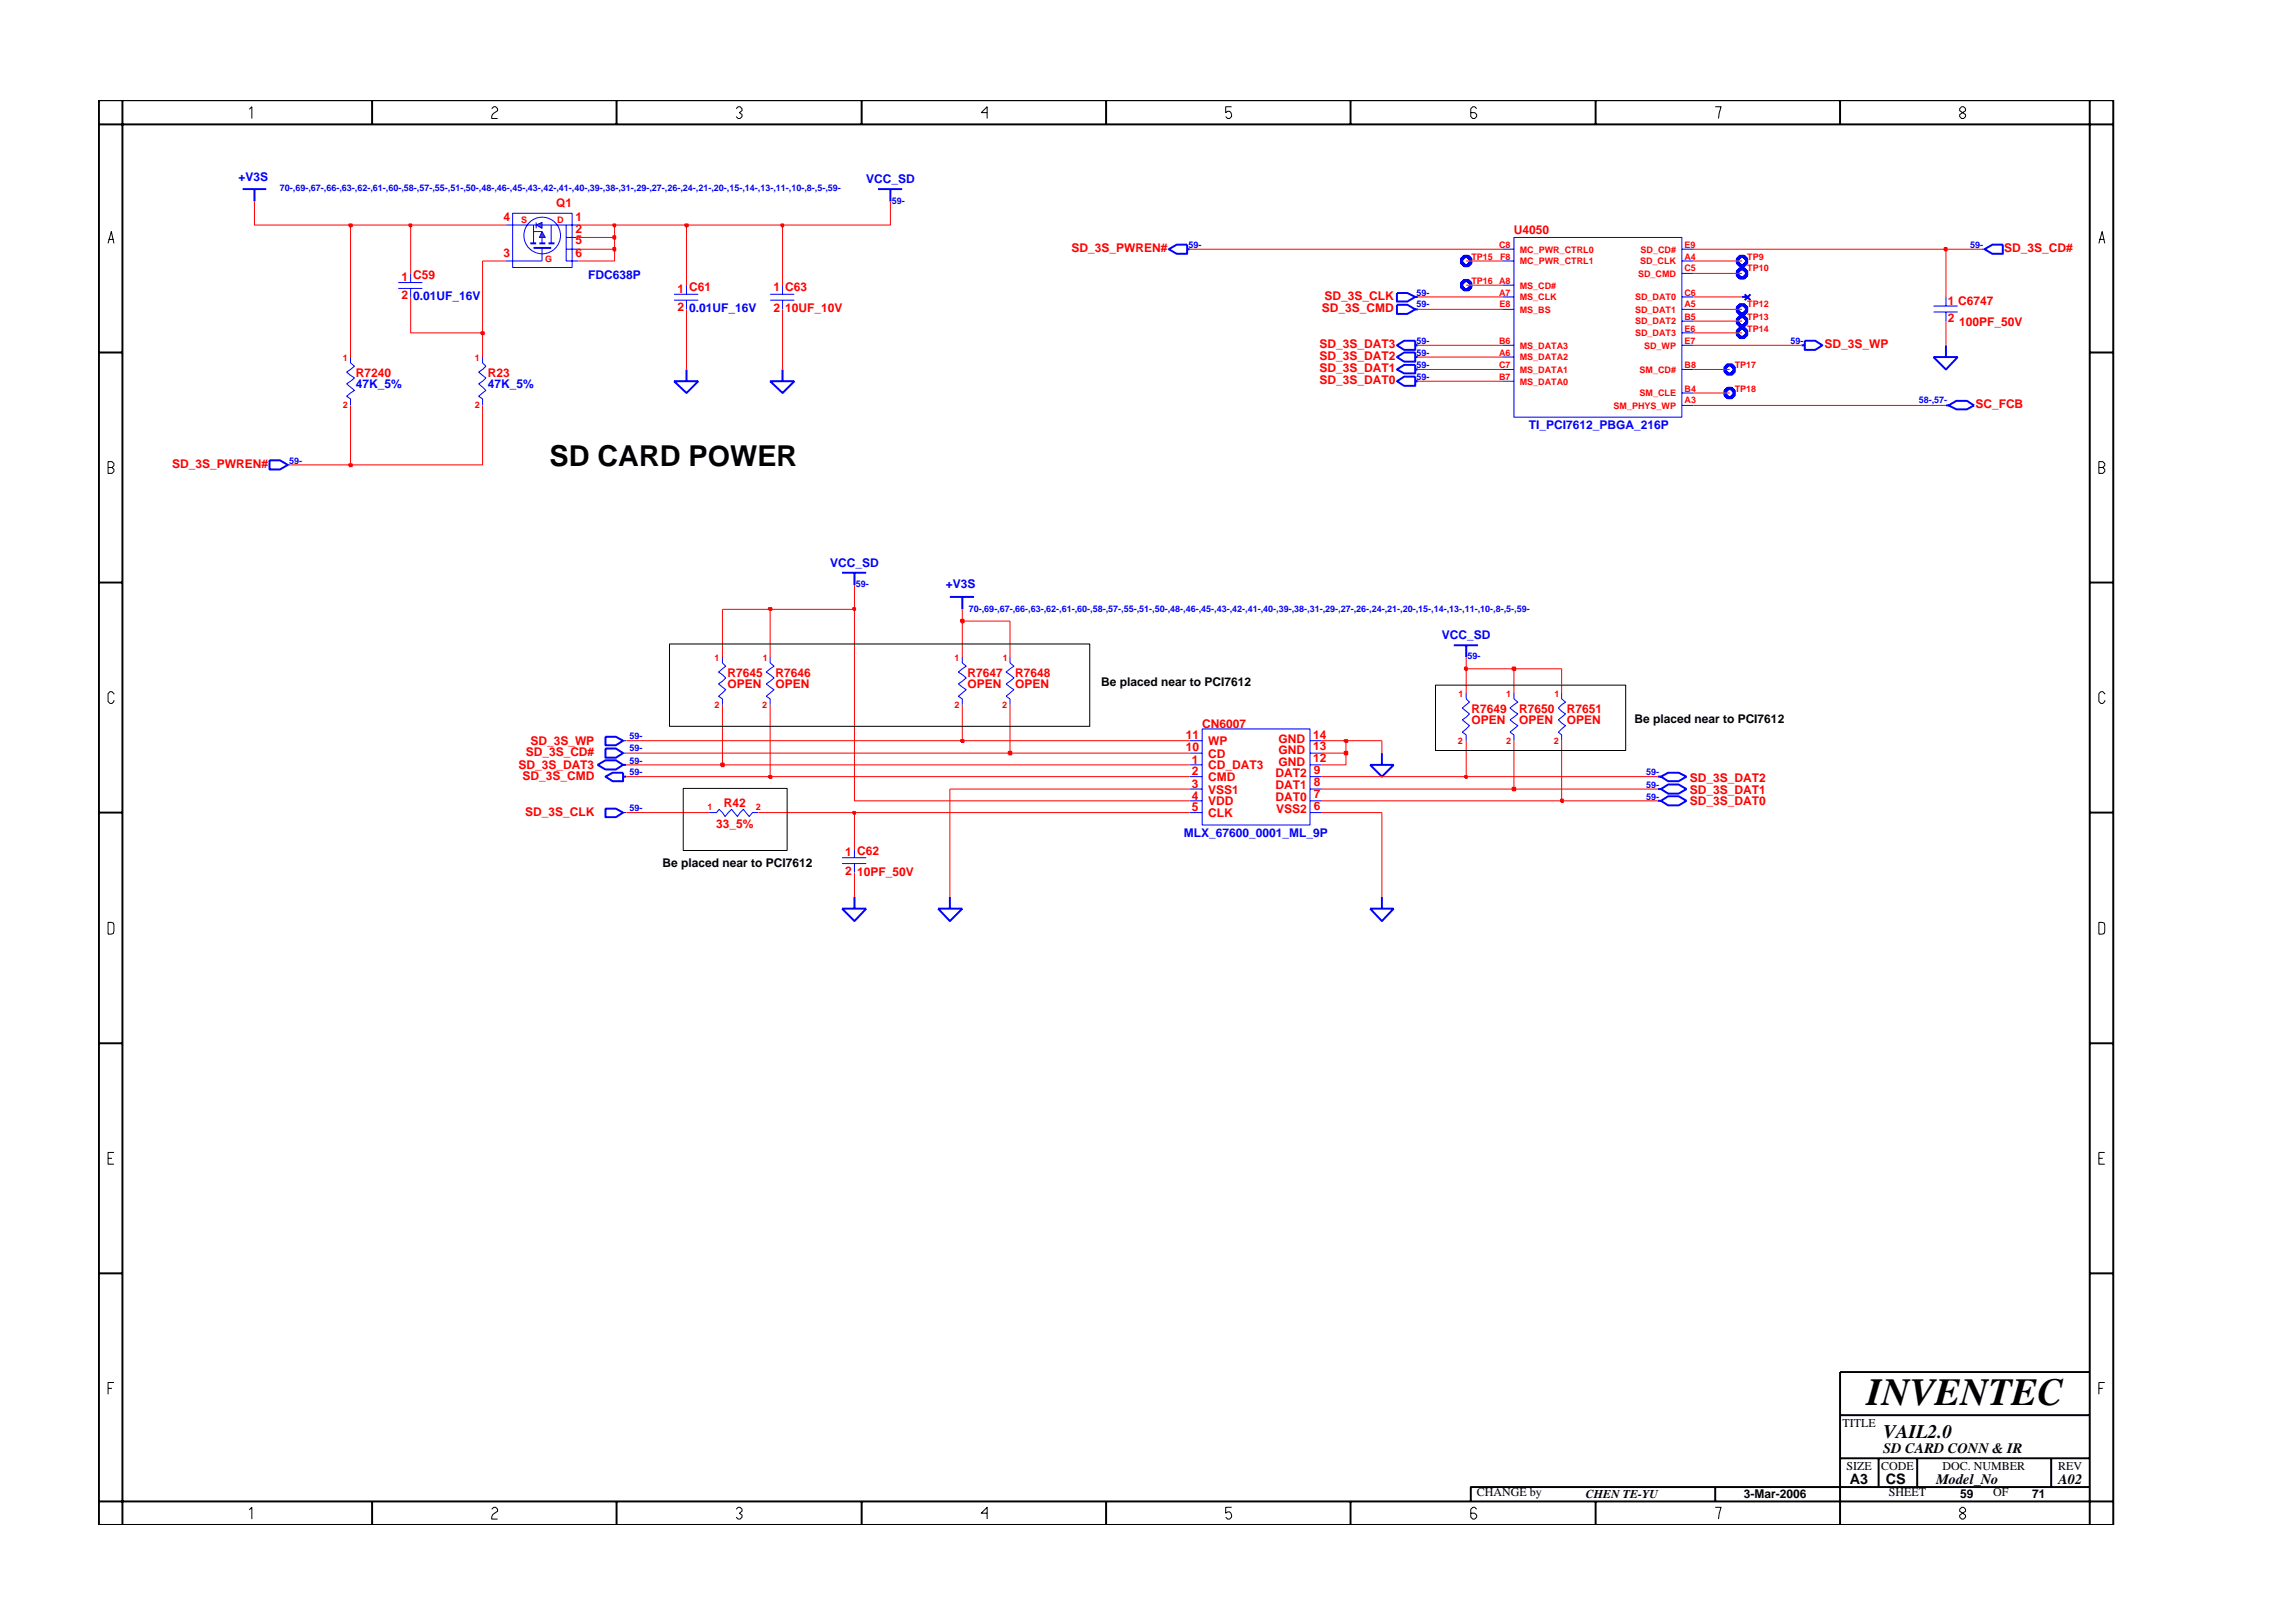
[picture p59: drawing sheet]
<svg xmlns="http://www.w3.org/2000/svg" width="297mm" height="210mm" viewBox="0 0 297 210" stroke-linecap="round" stroke-linejoin="round" font-family="sans-serif">
<defs><g id="words">
<text font-size="5" x="241.8" y="182">INVENTEC</text>
<text font-size="3.7" x="71.2" y="60.3">SD CARD POWER</text>
<text font-size="2.5" x="244" y="186.3">VAIL2.0</text>
<g font-size="1.9">
<text x="244" y="188.2">SD CARD CONN &amp; IR</text>
<text x="239.6" y="192.2">A3</text>
<text x="244.3" y="192.3">CS</text>
<text x="250.8" y="192.2">Model_No</text>
<text x="266.6" y="192.2">A02</text>
</g>
<g font-size="1.6" fill="#00f">
<text x="30.9" y="23.4">+V3S</text>
<text x="112.2" y="23.7">VCC_SD</text>
<text x="53.5" y="38.9">0.01UF_16V</text>
<text x="76.2" y="36.2">FDC638P</text>
<text x="89.3" y="40.4">0.01UF_16V</text>
<text x="46.1" y="50.3">47K_5%</text>
<text x="63.2" y="50.3">47K_5%</text>
<text x="198.1" y="55.6">TI_PCI7612_PBGA_216P</text>
<text x="107.5" y="73.4">VCC_SD</text>
<text x="122.5" y="76.2">+V3S</text>
<text x="186.8" y="82.7">VCC_SD</text>
<text x="153.4" y="108.4">MLX_67600_0001_ML_9P</text>
</g>
<g font-size="1.6" fill="#f00">
<text x="65.2" y="28.6">4</text>
<text x="72" y="26.8">Q1</text>
<text x="74.5" y="28.6">1</text>
<text x="65.2" y="33.3">3</text>
<text x="74.5" y="30.1">2</text>
<text x="74.5" y="31.7">5</text>
<text x="74.5" y="33.3">6</text>
<text x="138.8" y="32.7">SD_3S_PWREN#</text>
<text x="196.1" y="30.3">U4050</text>
<text x="259.6" y="32.7">SD_3S_CD#</text>
<text x="52" y="36.4">1 C59</text>
<text x="52" y="38.7">2</text>
<text x="87.7" y="38">1 C61</text>
<text x="87.7" y="40.2">2</text>
<text x="100.2" y="37.7">1 C63</text>
<text x="100.2" y="40.4">2</text>
<text x="101.7" y="40.4">10UF_10V</text>
<text x="171.2" y="40.4">SD_3S_CMD</text>
<text x="171.6" y="38.9">SD_3S_CLK</text>
<text x="252.3" y="39.5">1 C6747</text>
<text x="252.3" y="41.8">2</text>
<text x="170.9" y="46.7">SD_3S_DAT2</text>
<text x="170.9" y="45.1">SD_3S_DAT3</text>
<text x="236.3" y="45.1">SD_3S_WP</text>
<text x="253.8" y="42.2">100PF_50V</text>
<text x="46.1" y="48.8">R7240</text>
<text x="63.2" y="48.8">R23</text>
<text x="170.9" y="49.8">SD_3S_DAT0</text>
<text x="170.9" y="48.2">SD_3S_DAT1</text>
<text x="255.9" y="52.8">SC_FCB</text>
<text x="22.3" y="60.6">SD_3S_PWREN#</text>
<text x="94.3" y="87.7">R7645</text>
<text x="94.3" y="89.2">OPEN</text>
<text x="100.4" y="89.2">OPEN</text>
<text x="100.4" y="87.7">R7646</text>
<text x="125.3" y="89.2">OPEN</text>
<text x="125.3" y="87.7">R7647</text>
<text x="131.5" y="87.7">R7648</text>
<text x="131.5" y="89.2">OPEN</text>
<text x="153.6" y="95.8">11</text>
<text x="155.7" y="94.3">CN6007</text>
<text x="170.1" y="95.8">14</text>
<text x="190.6" y="93.8">OPEN</text>
<text x="190.6" y="92.3">R7649</text>
<text x="196.8" y="93.8">OPEN</text>
<text x="196.8" y="92.3">R7650</text>
<text x="203" y="92.3">R7651</text>
<text x="203" y="93.8">OPEN</text>
<text x="67.1" y="99.6">SD_3S_DAT3</text>
<text x="67.7" y="101.1">SD_3S_CMD</text>
<text x="68.1" y="98">SD_3S_CD#</text>
<text x="68.7" y="96.5">SD_3S_WP</text>
<text x="153.6" y="97.3">10</text>
<text x="154.4" y="98.9">1</text>
<text x="154.4" y="100.4">2</text>
<text x="156.5" y="96.5">WP</text>
<text x="156.5" y="98.1">CD</text>
<text x="156.5" y="99.7">CD_DAT3</text>
<text x="156.5" y="101.2">CMD</text>
<text x="165.2" y="100.7">DAT2</text>
<text x="165.6" y="99.3">GND</text>
<text x="165.6" y="97.7">GND</text>
<text x="165.6" y="96.2">GND</text>
<text x="170.1" y="98.7">12</text>
<text x="170.1" y="97.1">13</text>
<text x="170.2" y="101.8">8</text>
<text x="170.2" y="100.3">9</text>
<text x="218.9" y="101.3">SD_3S_DAT2</text>
<text x="68" y="105.8">SD_3S_CLK</text>
<text x="92.8" y="107.3">33_5%</text>
<text x="93.8" y="104.6">R42</text>
<text x="154.4" y="105.1">5</text>
<text x="154.4" y="103.6">4</text>
<text x="154.4" y="102.1">3</text>
<text x="156.5" y="105.9">CLK</text>
<text x="156.5" y="104.3">VDD</text>
<text x="156.5" y="102.8">VSS1</text>
<text x="165.2" y="102.2">DAT1</text>
<text x="165.2" y="103.7">DAT0</text>
<text x="165.3" y="105.3">VSS2</text>
<text x="170.2" y="104.9">6</text>
<text x="170.2" y="103.4">7</text>
<text x="218.9" y="102.8">SD_3S_DAT1</text>
<text x="218.9" y="104.3">SD_3S_DAT0</text>
<text x="109.5" y="110.9">1 C62</text>
<text x="109.5" y="113.3">2</text>
<text x="111" y="113.5">10PF_50V</text>
</g>
<g font-size="1.6">
<text x="142.6" y="88.8">Be placed near to PCI7612</text>
<text x="211.7" y="93.7">Be placed near to PCI7612</text>
<text x="85.8" y="112.4">Be placed near to PCI7612</text>
<text x="238.7" y="184.8">TITLE</text>
<text x="239.2" y="190.4">SIZE</text>
<text x="243.7" y="190.4">CODE</text>
<text x="251.6" y="190.4">DOC. NUMBER</text>
<text x="266.6" y="190.4">REV</text>
<text x="191.3" y="193.9">CHANGE by</text>
<text x="205.4" y="194.1">CHEN TE-YU</text>
<text x="225.9" y="194.1">3-Mar-2006</text>
<text x="244.7" y="193.9">SHEET</text>
<text x="253.9" y="194.1">59</text>
<text x="258.2" y="193.9">OF</text>
<text x="263.3" y="194.1">71</text>
</g>
<g font-size="1.2" fill="#00f">
<text x="36.3" y="24.7">70-,69-,67-,66-,63-,62-,61-,60-,58-,57-,55-,51-,50-,48-,46-,45-,43-,42-,41-,40-,39-,38-,31-,29-,27-,26-,24-,21-,20-,15-,14-,13-,11-,10-,8-,5-,59-</text>
<text x="115.5" y="26.4">59-</text>
<text x="154" y="32.1">59-</text>
<text x="255.2" y="32.1">59-</text>
<text x="183.5" y="39.8">59-</text>
<text x="183.5" y="38.3">59-</text>
<text x="183.5" y="44.6">59-</text>
<text x="183.5" y="47.6">59-</text>
<text x="183.5" y="46.1">59-</text>
<text x="231.9" y="44.6">59-</text>
<text x="183.5" y="49.2">59-</text>
<text x="248.6" y="52.3">58-,57-</text>
<text x="37.5" y="60.1">59-</text>
<text x="110.9" y="76.1">59-</text>
<text x="125.5" y="79.3">70-,69-,67-,66-,63-,62-,61-,60-,58-,57-,55-,51-,50-,48-,46-,45-,43-,42-,41-,40-,39-,38-,31-,29-,27-,26-,24-,21-,20-,15-,14-,13-,11-,10-,8-,5-,59-</text>
<text x="190.1" y="85.4">59-</text>
<text x="81.6" y="95.8">59-</text>
<text x="81.6" y="97.3">59-</text>
<text x="81.6" y="98.9">59-</text>
<text x="81.6" y="100.4">59-</text>
<text x="213.2" y="100.4">59-</text>
<text x="81.6" y="105.1">59-</text>
<text x="213.2" y="103.6">59-</text>
<text x="213.2" y="102.1">59-</text>
</g>
<g font-size="1.2" fill="#f00">
<text x="67.5" y="28.8">S</text>
<text x="72.2" y="28.8">D</text>
<text x="70.6" y="33.9">G</text>
<text x="190.6" y="33.6">TP15</text>
<text x="194.2" y="32.1">C8</text>
<text x="194.3" y="33.6">F8</text>
<text x="196.9" y="32.7">MC_PWR_CTRL0</text>
<text x="196.9" y="34.2">MC_PWR_CTRL1</text>
<text x="212.2" y="35.9">SD_CMD</text>
<text x="212.5" y="34.2">SD_CLK</text>
<text x="212.5" y="32.7">SD_CD#</text>
<text x="218.2" y="32.1">E9</text>
<text x="218.2" y="33.6">A4</text>
<text x="218.2" y="35.2">C5</text>
<text x="226.3" y="33.6">TP9</text>
<text x="226.3" y="35.2">TP10</text>
<text x="190.6" y="36.8">TP16 A8</text>
<text x="194.2" y="38.3">A7</text>
<text x="194.3" y="39.8">E8</text>
<text x="196.9" y="37.4">MS_CD#</text>
<text x="196.9" y="38.9">MS_CLK</text>
<text x="196.9" y="40.5">MS_BS</text>
<text x="211.8" y="38.9">SD_DAT0</text>
<text x="211.8" y="40.5">SD_DAT1</text>
<text x="218.2" y="38.3">C6</text>
<text x="218.2" y="39.8">A5</text>
<text x="218.2" y="41.4">B5</text>
<text x="226.3" y="41.4">TP13</text>
<text x="226.3" y="39.8">TP12</text>
<text x="44.4" y="46.8">1</text>
<text x="61.5" y="46.8">1</text>
<text x="194.2" y="47.6">C7</text>
<text x="194.2" y="46.1">A6</text>
<text x="194.2" y="44.6">B6</text>
<text x="196.9" y="46.7">MS_DATA2</text>
<text x="196.9" y="45.2">MS_DATA3</text>
<text x="211.8" y="42">SD_DAT2</text>
<text x="211.8" y="43.6">SD_DAT3</text>
<text x="213" y="45.2">SD_WP</text>
<text x="218.2" y="43">E6</text>
<text x="218.2" y="44.6">E7</text>
<text x="218.2" y="47.6">B8</text>
<text x="224.7" y="47.6">TP17</text>
<text x="226.3" y="43">TP14</text>
<text x="44.4" y="52.9">2</text>
<text x="61.5" y="52.9">2</text>
<text x="194.2" y="49.2">B7</text>
<text x="196.9" y="48.3">MS_DATA1</text>
<text x="196.9" y="49.8">MS_DATA0</text>
<text x="209" y="53">SM_PHYS_WP</text>
<text x="212.4" y="51.4">SM_CLE</text>
<text x="212.4" y="48.3">SM_CD#</text>
<text x="218.2" y="50.7">B4</text>
<text x="218.2" y="52.3">A3</text>
<text x="224.7" y="50.7">TP18</text>
<text x="92.6" y="85.6">1</text>
<text x="98.8" y="85.6">1</text>
<text x="123.6" y="85.6">1</text>
<text x="129.9" y="85.6">1</text>
<text x="92.6" y="91.7">2</text>
<text x="98.7" y="91.7">2</text>
<text x="123.6" y="91.7">2</text>
<text x="129.8" y="91.7">2</text>
<text x="188.9" y="90.3">1</text>
<text x="195.1" y="90.3">1</text>
<text x="201.4" y="90.3">1</text>
<text x="188.8" y="96.4">2</text>
<text x="195.1" y="96.4">2</text>
<text x="201.3" y="96.4">2</text>
<text x="91.6" y="104.9">1</text>
<text x="97.9" y="104.9">2</text>
</g>
</g></defs>
<path d="M189.7 33.2h.5l.3 .4v.5l-.3 .3h-.5l-.4-.3v-.5zM223.5 47.6l.3-.3h.5l.3 .3v.5l-.3 .4h-.5l-.3-.4zM223.5 50.6l.3-.3h.5l.3 .4v.5l-.3 .3h-.5l-.3-.3v-.5zM225.3 42.6l.1-.1h.5l.4 .4v.5l-.4 .3h-.5l-.3-.3v-.5z" fill="none" stroke="#00f" stroke-width=".42"/>
<g fill="none" stroke="#00f" stroke-width=".25">
<path d="M31.4 24.5h3.1M33 24.5v1.6M69.1 32.1h2.3M34.9 59.6h1.4l1 .6-1 .6h-1.4zM99.8 49.4h3.1l-1.5 1.5zM101.4 47.9v1.5M181 44.7l.9-.6h1.4v1.2h-1.4zM181 49.4l.9-.6h1.4v1.2h-1.4zM183.3 44.7h.4M183.3 49.4h.4M252.1 52.5h.3M252.4 52.5l1-.6h1.4l.9 .6-.9 .5h-1.4z"/>
<path d="M77.4 99.1l1-.6h1.4l.9 .6-.9 .6h-1.4zM78.4 97h1.4l.9 .6-.9 .6h-1.4zM78.4 95.4h1.4l.9 .6-.9 .5h-1.4zM80.7 99.1h.4M78.4 104.8h1.4l.9 .5-.9 .6h-1.4zM109.1 117.7h3.1l-1.5 1.6zM110.7 116.2v1.5M214.7 103.7h.5M215.2 103.7l.9-.5h1.4l1 .5-1 .6h-1.4z"/>
</g>
<g fill="none" stroke="#00f" stroke-width=".13">
<path d="M51.6 36.6h3.1M51.6 37.4h3.1M53.2 35.4v1.2M53.2 37.4v1.1M70.2 32.1v1.7M45.4 46.3v.7l.5 .4-1 .8 1 .8-1 .7 1 .9-1 .7 .5 .4v.8M37.3 60.2h.3M80.7 97.6h.4M80.7 96h.4M189.9 89.8v.7l.5 .5-1 .7 1 .8-1 .7 1 .8-1 .9 .5 .3v.8M80.7 105.3h.4M109.1 111.1h3.1"/>
<path d="M109.1 111.9h3.1M110.7 110v1.1M110.7 111.9v1.2"/>
</g>
<path d="M69.5 29.2l.7-.4v.8z" fill="#3c3cc8"/>
<path d="M69.5 29.2l.7-.4v.8zM69.5 28.8v.8" fill="none" stroke="#00f" stroke-width=".13"/>
<path d="M70.2 30l.4 .8h-.7z" fill="#3c3cc8"/>
<g fill="none" stroke="#00f" stroke-width=".13">
<path d="M65.6 29.2h3.9M65.6 33.8h4.6M66.4 27.6h7.7v7.1h-7.7zM69.1 29.2v2.3M69.1 30h1.1M70.2 30l.4 .8h-.7zM70.2 29.2h4.8M70.2 30.8v.7M71.4 29.2v2.3M73.3 29.2v4.6h1.7M73.3 32.3h1.7M73.3 30.8h1.7"/>
<path d="M87.3 38.1h3.2M87.3 38.9h3.2M88.9 36.9v1.2M88.9 38.9v1.2M99.8 38.1h3.1M99.8 38.9h3.1M101.4 36.9v1.2M101.4 38.9v1.2M194.6 33.8h1.5M194.6 32.3h1.5M194.6 36.9h1.5M194.6 38.5h1.5"/>
<path d="M196.1 30.8h21.8v23.2h-21.8zM217.9 33.8h1.5M217.9 32.3h1.5M217.9 38.5h1.5M217.9 35.4h1.5M250.5 39.7h3.1M252.1 38.5v1.2M256.7 32.3h.4M62.5 46.3v.7l.4 .4-.9 .8 .9 .8-.9 .7 .9 .9-.9 .7 .5 .4v.8M194.6 40.1h1.5M194.6 44.7h1.5M194.6 46.3h1.5"/>
<path d="M194.6 47.9h1.5M194.6 49.4h1.5M217.9 40.1h1.5M217.9 44.7h1.5M217.9 47.9h1.5M217.9 41.6h1.5M217.9 43.1h1.5M217.9 50.9h1.5M217.9 52.5h1.5M250.5 40.4h3.1M252.1 40.4v1.2M93.6 85.1v.8l.4 .4-.9 .8 .9 .7-.9 .8 .9 .8-.9 .8 .5 .3v.8"/>
<path d="M99.8 85.1v.8l.5 .4-1 .8 1 .7-1 .8 1 .8-1 .8 .5 .3v.8M124.7 85.1v.8l.5 .4-1.1 .8 1.1 .7-1.1 .8 1.1 .8-1.1 .8 .6 .3v.8M130.8 85.1v.8l.5 .4-1 .8 1 .7-1 .8 1 .8-1 .8 .5 .3v.8M154.1 96h1.6M154.1 97.6h1.6M154.1 99.1h1.6M155.7 94.4h14v12.5h-14zM169.7 96h1.5M169.7 97.6h1.5M169.7 99.1h1.5M196.1 89.8v.7l.5 .5-1 .7 1 .8-1 .7 1 .8-1 .9 .5 .3v.8M202.3 89.8v.7l.5 .5-.9 .7 .9 .8-.9 .7 .9 .8-.9 .9 .4 .3v.8"/>
<path d="M92 105.3h.8l.4-.5 .7 1 .9-1 .7 1 .8-1 .8 1 .4-.5h.7M154.1 105.3h1.6M154.1 100.6h1.6M154.1 102.2h1.6M154.1 103.7h1.6M169.7 105.3h1.5M169.7 100.6h1.5M169.7 102.2h1.5M169.7 103.7h1.5"/>
<circle cx="70.2" cy="30.5" r="2.37"/>
</g>
<g fill="none" stroke="#00f" stroke-width=".25">
<path d="M68.7 31.5h.8M69.9 31.5h.7M71.1 31.5h.7M113.7 24.5h3.2M115.3 24.5v1.6M151.4 32.3l1-.6h1.4v1.2h-1.4zM153.8 32.3h.3M181 38h1.3l1 .5-1 .6h-1.3zM181 39.5h1.3l1 .6-1 .6h-1.3zM183.3 38.5h.4M225.7 38.5h.7M226 38.1l.8 .8"/>
<path d="M226.8 38.1l-.8 .8M257.1 32.3l1-.6h1.3v1.2h-1.3zM87.3 49.4h3.2l-1.6 1.5zM88.9 47.9v1.5M181 47.9l.9-.6h1.4v1.1h-1.4zM181 46.3l.9-.6h1.4v1.1h-1.4zM183.3 46.3h.4M183.3 40.1h.4M183.3 47.9h.4M233.4 44.7h.4M233.8 44.1h1.3l1 .6-1 .6h-1.3zM250.5 46.3h3.1l-1.5 1.6z"/>
<path d="M252.1 44.7v1.6M109.1 74.2h3.1M110.7 74.2v1.6M123 77.3h3.2M124.7 77.3v1.6M177.5 99.1h3l-1.5 1.5zM179 97.6v1.5M188.3 83.6h3.2M189.9 83.6v1.5M78.4 100.6l1-.5h1.3v1.1h-1.3zM80.7 100.6h.4M121.5 117.7h3.2l-1.7 1.6z"/>
<path d="M123 116.2v1.5M177.5 117.7h3l-1.5 1.6zM179 116.2v1.5M214.7 102.2h.5M214.7 100.6h.5M215.2 102.2l.9-.6h1.4l1 .6-1 .6h-1.4zM215.2 100.6l.9-.5h1.4l1 .5-1 .6h-1.4z"/>
</g>
<path d="M189.7 36.4h.5l.3 .3v.5l-.3 .3h-.5l-.4-.3v-.5zM225.1 35.2l.3-.4h.5l.4 .4v.5l-.4 .3h-.5l-.3-.3zM225.2 39.7l.2-.2h.5l.4 .3v.5l-.4 .4h-.5l-.3-.4v-.5zM225.3 33.3l.1-.1h.5l.4 .4v.5l-.4 .3h-.5l-.3-.3v-.5zM225.2 41.3l.2-.3h.5l.4 .3v.6l-.4 .3h-.5l-.3-.3v-.6z" fill="none" stroke="#00f" stroke-width=".42"/>
<path d="M81.1 105.3h10.9M98.2 105.3h12.5v4.7M110.7 113.1v3.1M123 102.2v14M179 105.3v10.9" fill="none" stroke="#f00" stroke-width=".13"/>
<path d="M110.5 105.2h.3v.2h-.3z" fill="#8e2323"/>
<path d="M110.5 105.2h.3v.2h-.3z" fill="none" stroke="#f00" stroke-width=".25"/>
<path d="M110.7 78.9v24.8h43.4M110.7 105.3h43.4M171.2 105.3h7.8M171.2 103.7h31.1" fill="none" stroke="#f00" stroke-width=".13"/>
<path d="M202.2 103.6h.3v.3h-.3z" fill="#8e2323"/>
<path d="M202.2 103.6h.3v.3h-.3z" fill="none" stroke="#f00" stroke-width=".25"/>
<path d="M202.3 96v7.7h12.4M123 102.2h31.1M171.2 102.2h24.9" fill="none" stroke="#f00" stroke-width=".13"/>
<path d="M195.9 102.1h.4v.3h-.4z" fill="#8e2323"/>
<path d="M195.9 102.1h.4v.3h-.4z" fill="none" stroke="#f00" stroke-width=".25"/>
<path d="M196.1 96v6.2h18.6M81.1 100.6h18.7" fill="none" stroke="#f00" stroke-width=".13"/>
<path d="M99.6 100.5h.3v.3h-.3z" fill="#8e2323"/>
<path d="M99.6 100.5h.3v.3h-.3z" fill="none" stroke="#f00" stroke-width=".25"/>
<path d="M99.8 91.3v9.3h54.3M171.2 100.6h18.7" fill="none" stroke="#f00" stroke-width=".13"/>
<path d="M189.8 100.5h.2v.3h-.2z" fill="#8e2323"/>
<path d="M189.8 100.5h.2v.3h-.2z" fill="none" stroke="#f00" stroke-width=".25"/>
<path d="M81.1 99.1h12.5M189.9 96v4.6h24.8" fill="none" stroke="#f00" stroke-width=".13"/>
<path d="M93.4 98.9h.4v.4h-.4z" fill="#8e2323"/>
<path d="M93.4 98.9h.4v.4h-.4z" fill="none" stroke="#f00" stroke-width=".25"/>
<path d="M81.1 97.6h49.7M93.6 91.3v7.8h60.5M174.4 97.6v1.5h-3.2" fill="none" stroke="#f00" stroke-width=".13"/>
<path d="M130.7 97.4h.3v.3h-.3z" fill="#8e2323"/>
<path d="M130.7 97.4h.3v.3h-.3z" fill="none" stroke="#f00" stroke-width=".25"/>
<path d="M130.8 91.3v6.3h23.3M171.2 97.6h3.2" fill="none" stroke="#f00" stroke-width=".13"/>
<path d="M174.2 97.4h.3v.3h-.3z" fill="#8e2323"/>
<path d="M174.2 97.4h.3v.3h-.3z" fill="none" stroke="#f00" stroke-width=".25"/>
<path d="M81.1 96h43.6M174.4 96v1.6M179 96v1.6" fill="none" stroke="#f00" stroke-width=".13"/>
<path d="M124.5 95.9h.3v.2h-.3z" fill="#8e2323"/>
<path d="M124.5 95.9h.3v.2h-.3z" fill="none" stroke="#f00" stroke-width=".25"/>
<path d="M124.7 91.3v4.7h29.4M171.2 96h3.2" fill="none" stroke="#f00" stroke-width=".13"/>
<path d="M174.2 95.9h.3v.2h-.3z" fill="#8e2323"/>
<path d="M174.2 95.9h.3v.2h-.3z" fill="none" stroke="#f00" stroke-width=".25"/>
<path d="M174.4 96h4.6M189.9 86.6v3.2M196.1 86.6v3.2M202.3 86.6v3.2" fill="none" stroke="#f00" stroke-width=".13"/>
<path d="M189.8 86.5h.2v.3h-.2z" fill="#8e2323"/>
<path d="M189.8 86.5h.2v.3h-.2z" fill="none" stroke="#f00" stroke-width=".25"/>
<path d="M189.9 85.1v1.5h6.2" fill="none" stroke="#f00" stroke-width=".13"/>
<path d="M195.9 86.5h.4v.3h-.4z" fill="#8e2323"/>
<path d="M195.9 86.5h.4v.3h-.4z" fill="none" stroke="#f00" stroke-width=".25"/>
<path d="M93.6 78.9v6.2M99.8 78.9v6.2M124.7 80.5v4.6M130.8 80.5v4.6M196.1 86.6h6.2" fill="none" stroke="#f00" stroke-width=".13"/>
<path d="M124.5 80.3h.3v.3h-.3z" fill="#8e2323"/>
<path d="M124.5 80.3h.3v.3h-.3z" fill="none" stroke="#f00" stroke-width=".25"/>
<path d="M93.6 78.9h6.2M124.7 78.9v1.6h6.1" fill="none" stroke="#f00" stroke-width=".13"/>
<path d="M99.6 78.8h.3v.2h-.3z" fill="#8e2323"/>
<path d="M99.6 78.8h.3v.2h-.3z" fill="none" stroke="#f00" stroke-width=".25"/>
<path d="M99.8 78.9h10.9" fill="none" stroke="#f00" stroke-width=".13"/>
<path d="M110.5 78.8h.3v.2h-.3z" fill="#8e2323"/>
<path d="M110.5 78.8h.3v.2h-.3z" fill="none" stroke="#f00" stroke-width=".25"/>
<path d="M37.6 60.2h7.8M110.7 75.8v3.1" fill="none" stroke="#f00" stroke-width=".13"/>
<path d="M45.2 60.1h.4v.3h-.4z" fill="#8e2323"/>
<path d="M45.2 60.1h.4v.3h-.4z" fill="none" stroke="#f00" stroke-width=".25"/>
<g fill="none" stroke="#f00" stroke-width=".13">
<path d="M45.4 29.2v17.1M53.2 38.5v4.6h9.3v3.2M45.4 52.5v7.7h17.1v-7.7M88.9 40.1v7.8M101.4 40.1v7.8M183.7 49.4h10.9M183.7 47.9h10.9M183.7 46.3h10.9M183.7 44.7h10.9M219.4 52.5h32.7M219.4 50.9h4.7M219.4 47.9h4.7"/>
<path d="M219.4 44.7h14M252.1 41.6v3.1"/>
</g>
<path d="M62.3 43h.4v.3h-.4z" fill="#8e2323"/>
<path d="M62.3 43h.4v.3h-.4z" fill="none" stroke="#f00" stroke-width=".25"/>
<g fill="none" stroke="#f00" stroke-width=".13">
<path d="M53.2 29.2v6.2M65.6 33.8h-3.1v9.3M75 32.3h4.6v1.5h-4.6M88.9 29.2v7.7M101.4 29.2v7.7M183.7 38.5h10.9M189.9 36.9h4.7M189.9 33.8h4.7M219.4 38.5h6.3M219.4 35.4h6.3M219.4 33.8h6.3M252.1 32.3v6.2"/>
<path d="M183.7 40.1h10.9M219.4 43.1h6.3M219.4 41.6h6.3M219.4 40.1h6.3"/>
</g>
<path d="M79.4 32.1h.3v.4h-.3z" fill="#8e2323"/>
<path d="M79.4 32.1h.3v.4h-.3z" fill="none" stroke="#f00" stroke-width=".25"/>
<path d="M79.6 30.8v1.5M154.1 32.3h40.5M219.4 32.3h32.7" fill="none" stroke="#f00" stroke-width=".13"/>
<path d="M251.9 32.1h.3v.4h-.3z" fill="#8e2323"/>
<path d="M251.9 32.1h.3v.4h-.3z" fill="none" stroke="#f00" stroke-width=".25"/>
<path d="M75 30.8h4.6M252.1 32.3h4.6" fill="none" stroke="#f00" stroke-width=".13"/>
<path d="M79.4 30.6h.3v.3h-.3z" fill="#8e2323"/>
<path d="M79.4 30.6h.3v.3h-.3z" fill="none" stroke="#f00" stroke-width=".25"/>
<path d="M33 26.1v3.1h12.4M79.6 29.2v1.6" fill="none" stroke="#f00" stroke-width=".13"/>
<path d="M45.2 29.1h.4v.2h-.4z" fill="#8e2323"/>
<path d="M45.2 29.1h.4v.2h-.4z" fill="none" stroke="#f00" stroke-width=".25"/>
<path d="M45.4 29.2h7.8" fill="none" stroke="#f00" stroke-width=".13"/>
<path d="M53 29.1h.3v.2h-.3z" fill="#8e2323"/>
<path d="M53 29.1h.3v.2h-.3z" fill="none" stroke="#f00" stroke-width=".25"/>
<path d="M53.2 29.2h12.4M75 29.2h4.6" fill="none" stroke="#f00" stroke-width=".13"/>
<path d="M79.4 29.1h.3v.2h-.3z" fill="#8e2323"/>
<path d="M79.4 29.1h.3v.2h-.3z" fill="none" stroke="#f00" stroke-width=".25"/>
<path d="M79.6 29.2h9.3" fill="none" stroke="#f00" stroke-width=".13"/>
<path d="M88.8 29.1h.3v.2h-.3z" fill="#8e2323"/>
<path d="M88.8 29.1h.3v.2h-.3z" fill="none" stroke="#f00" stroke-width=".25"/>
<path d="M88.9 29.2h12.5" fill="none" stroke="#f00" stroke-width=".13"/>
<path d="M101.2 29.1h.3v.2h-.3z" fill="#8e2323"/>
<path d="M101.2 29.1h.3v.2h-.3z" fill="none" stroke="#f00" stroke-width=".25"/>
<path d="M115.3 26.1v3.1h-13.9" fill="none" stroke="#f00" stroke-width=".13"/>
<g fill="none" stroke="#000" stroke-width=".25">
<path d="M12.8 13h261v184.6h-261zM12.8 16.1h261M15.9 13v184.6M48.2 13v3.1M79.9 13v3.1M111.6 13v3.1M143.3 13v3.1M174.9 13v3.1M206.7 13v3.1M238.4 13v3.1M270.7 13v184.6M12.8 45.7h3.1"/>
<path d="M270.7 45.7h3.1M12.8 75.5h3.1M270.7 75.5h3.1M12.8 105.3h3.1M270.7 105.3h3.1M12.8 135.2h3.1M270.7 135.2h3.1M12.8 165h3.1M270.7 165h3.1M270.7 177.7h-32.3v19.9M12.8 194.5h261M48.2 194.5v3.1"/>
<path d="M79.9 194.5v3.1M111.6 194.5v3.1M143.3 194.5v3.1M174.9 194.5v3.1M206.7 194.5v3.1M222.2 192.6v1.9M238.4 183.3h32.3M238.4 188.9h32.3M243.4 188.9v3.7M248.4 188.9v3.7M265.7 188.9v3.7M270.7 192.6h-80.2v1.9"/>
</g>
<g fill="none" stroke="#000" stroke-width=".13">
<path d="M32.3 14.2l.3-.4v1.6M63.7 14.1l.3-.3h.2l.3 .3v.2l-.5 .4-.3 .4v.3h.8M95.4 14.1l.2-.3h.3l.2 .3v.2l-.3 .3 .3 .2v.3l-.2 .3h-.3l-.2-.3M127.9 14.6h-.8l.8-.8v1.6M159.5 13.8h-.7v.8l.2-.2a.5 .5 0 0 1 .5 .7l-.2 .3h-.3l-.2-.3M191.3 14.1l-.3-.3h-.2l-.3 .3v1l.3 .3h.2l.3-.3v-.3l-.3-.2h-.5M222.2 13.8h.8l-.4 1.6M253.9 14.1l.2-.3h.3l.2 .3v.2l-.7 .5v.3l.2 .3h.3l.2-.3v-.3l-.7-.5zM14 31.5l.4-1.5 .4 1.5M14.1 31h.6M271.9 31.5l.4-1.5 .4 1.5M272 31h.6"/>
<path d="M14 59.8h.5l.3 .3v.2l-.3 .3 .3 .2v.3l-.3 .2h-.5zM271.9 59.8h.5l.3 .3v.2l-.3 .3 .3 .2v.3l-.3 .2h-.5zM14 60.6h.5M271.9 60.6h.5M14.8 89.9l-.3-.3h-.2l-.3 .3v1l.3 .2h.2l.3-.2v-.2M86.7 83.4h54.5v10.7h-54.5zM186 88.8h24.6v8.4h-24.6zM272.7 89.9l-.3-.3h-.3l-.2 .3v1l.2 .2h.3l.3-.2v-.2M14 119.5l.7 .1 .1 .2-.1 1.1-.7 .1zM88.5 102.1h13.5v8.1h-13.5zM271.9 119.5l.7 .1 .1 .2-.1 1.1-.7 .1zM14 150.1h.5"/>
<path d="M14.8 149.3h-.8v1.5h.8M271.9 150.1h.5M272.7 149.3h-.8v1.5h.8M14 179.9h.5M14.8 179.1h-.8v1.5M271.9 179.9h.5M272.7 179.1h-.8v1.5M32.3 195.6l.3-.3v1.5M63.7 195.5l.3-.2h.2l.3 .2v.3l-.7 .5-.1 .2v.3h.8M95.4 195.5l.2-.2h.3l.2 .2v.3l-.3 .2 .3 .3v.2l-.2 .3h-.3l-.2-.3M127.9 196h-.8l.8-.7v1.5M159.5 195.3h-.7v.7l.2-.1a.5 .5 0 0 1 .5 .6l-.2 .3h-.3l-.2-.3"/>
<path d="M191.3 195.5l-.3-.2h-.2l-.3 .2v1l.3 .3h.2l.3-.3v-.2l-.3-.3h-.5M222.2 195.3h.8l-.4 1.5M254.1 195.3l-.2 .2v.3l.7 .5v.2l-.2 .3h-.3l-.2-.3v-.2l.7-.5v-.3l-.2-.2z"/>
</g>
<use href="#words"/>
</svg>
